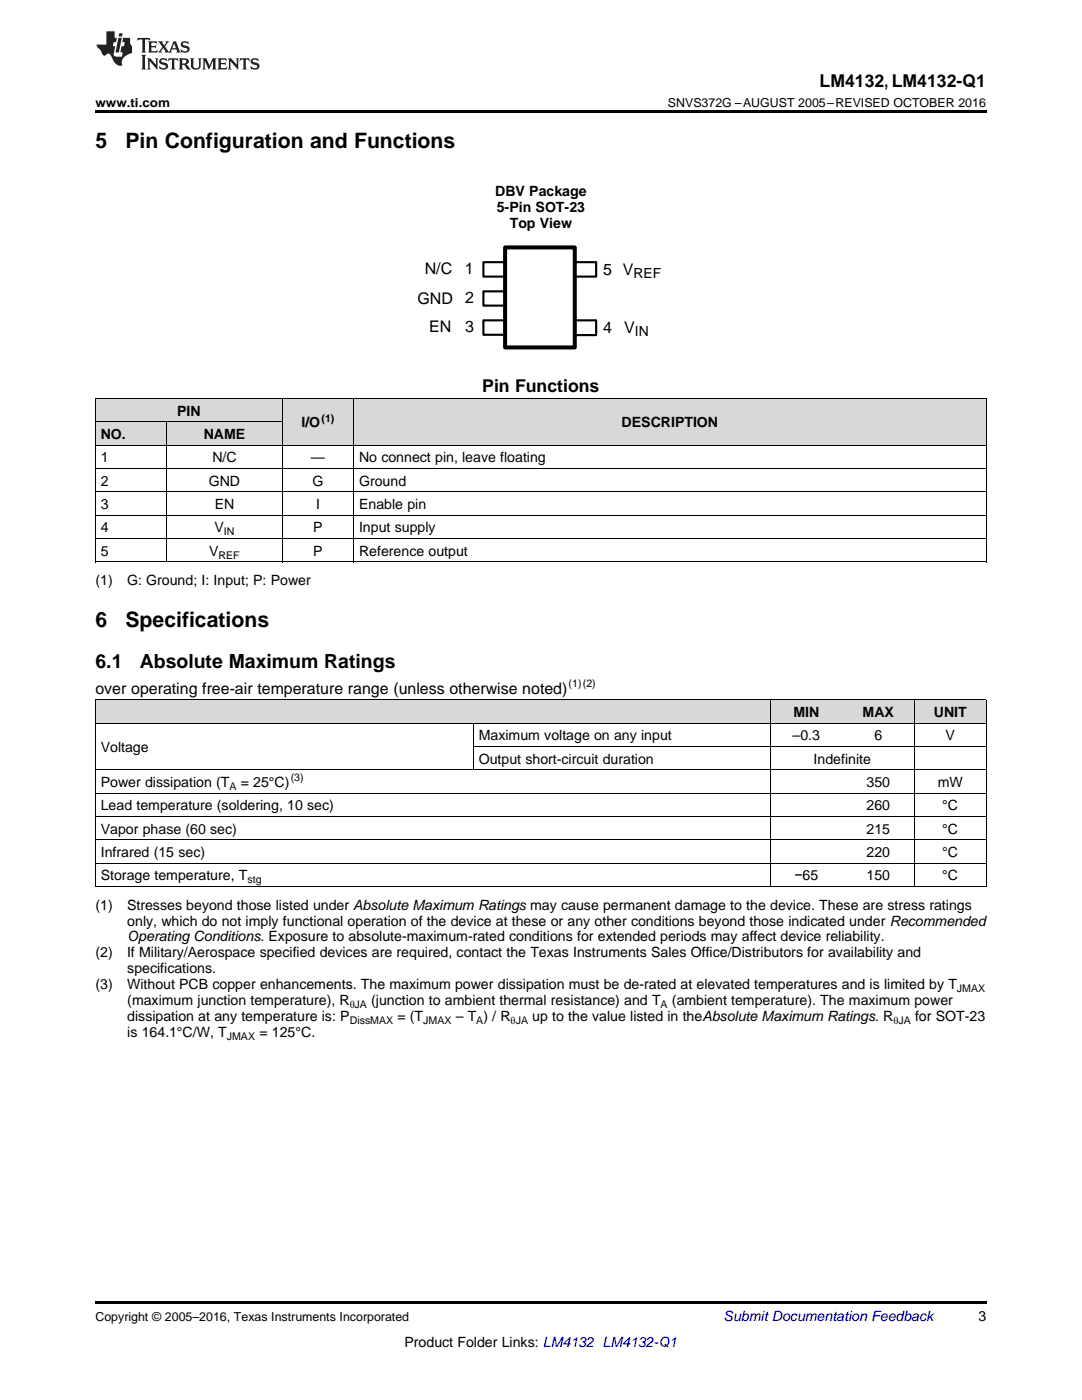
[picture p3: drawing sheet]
<svg xmlns="http://www.w3.org/2000/svg" width="216mm" height="279mm" viewBox="0 0 216 279" stroke-linecap="round" stroke-linejoin="round" font-family="sans-serif">
<defs><g id="words">
<g font-size="4.2">
<text x="19" y="29.6">5</text>
<text x="25" y="29.6">Pin Configuration and Functions</text>
<text x="19" y="125.2">6</text>
<text x="25" y="125.2">Specifications</text>
</g>
<g font-size="3.9">
<text x="19" y="133.3">6.1</text>
<text x="27.9" y="133.3">Absolute Maximum Ratings</text>
</g>
<g font-size="3.5">
<text x="163.5" y="17.3">LM4132, LM4132-Q1</text>
<text x="96.2" y="78.3">Pin Functions</text>
</g>
<g font-size="3.2">
<text x="84.7" y="54.8">N/C</text>
<text x="92.8" y="54.7">1</text>
<text x="120.4" y="54.9">5 V</text>
<text x="83.3" y="60.6">GND</text>
<text x="92.8" y="60.5">2</text>
<text x="85.7" y="66.3">EN</text>
<text x="92.8" y="66.3">3</text>
<text x="120.4" y="66.5">4</text>
<text x="124.6" y="66.5">V</text>
<text x="19" y="138.4">over operating free-air temperature range (unless otherwise noted)</text>
</g>
<g font-size="2.8">
<text x="98.8" y="39.2">DBV Package</text>
<text x="99.1" y="42.3">5-Pin SOT-23</text>
<text x="101.7" y="45.5">Top View</text>
<text x="126.4" y="55.5">REF</text>
<text x="126.7" y="67.1">IN</text>
<text x="35.3" y="83">PIN</text>
<text x="20.1" y="87.6">NO.</text>
<text x="40.6" y="87.6">NAME</text>
<text x="60.1" y="85.3">I/O</text>
<text x="124" y="85.3">DESCRIPTION</text>
<text x="20.1" y="92.3">1</text>
<text x="42.4" y="92.3">N/C</text>
<text x="62.1" y="92.3">—</text>
<text x="71.6" y="92.3">No connect pin, leave floating</text>
<text x="20.1" y="96.9">2</text>
<text x="20.1" y="101.6">3</text>
<text x="41.7" y="96.9">GND</text>
<text x="42.9" y="101.6">EN</text>
<text x="62.4" y="96.9">G</text>
<text x="63.1" y="101.6">I</text>
<text x="71.6" y="96.9">Ground</text>
<text x="71.6" y="101.6">Enable pin</text>
<text x="20.1" y="106.3">4</text>
<text x="42.8" y="106.3">V</text>
<text x="62.5" y="106.3">P</text>
<text x="71.6" y="106.3">Input supply</text>
<text x="20.1" y="110.9">5</text>
<text x="41.7" y="110.9">V</text>
<text x="62.5" y="110.9">P</text>
<text x="71.6" y="110.9">Reference output</text>
<text x="19" y="116.8">(1)</text>
<text x="25.4" y="116.8">G: Ground; I: Input; P: Power</text>
<text x="158.3" y="143.1">MIN</text>
<text x="172.1" y="143.1">MAX</text>
<text x="186.3" y="143.1">UNIT</text>
<text x="95.5" y="147.7">Maximum voltage on any input</text>
<text x="158.2" y="147.7">–0.3</text>
<text x="174.5" y="147.7">6</text>
<text x="188.7" y="147.7">V</text>
<text x="20.1" y="150.1">Voltage</text>
<text x="95.5" y="152.4">Output short-circuit duration</text>
<text x="162.3" y="152.4">Indefinite</text>
<text x="20.1" y="157.1">Power dissipation (T</text>
<text x="20.1" y="161.7">Lead temperature (soldering, 10 sec)</text>
<text x="48" y="157.1">= 25°C)</text>
<text x="172.9" y="157.1">350</text>
<text x="172.9" y="161.7">260</text>
<text x="187.1" y="157.1">mW</text>
<text x="188" y="161.7">°C</text>
<text x="20.1" y="166.4">Vapor phase (60 sec)</text>
<text x="172.9" y="166.4">215</text>
<text x="188" y="166.4">°C</text>
<text x="20.1" y="171">Infrared (15 sec)</text>
<text x="172.9" y="171">220</text>
<text x="188" y="171">°C</text>
<text x="20.1" y="175.7">Storage temperature, T</text>
<text x="158.5" y="175.7">−65</text>
<text x="172.9" y="175.7">150</text>
<text x="188" y="175.7">°C</text>
<text x="19" y="181.5">(1)</text>
<text x="25.4" y="181.5">Stresses beyond those listed under Absolute Maximum Ratings may cause permanent damage to the device. These are stress ratings</text>
<text x="25.4" y="184.7">only, which do not imply functional operation of the device at these or any other conditions beyond those indicated under Recommended</text>
<text x="19" y="191.1">(2)</text>
<text x="25.4" y="191.1">If Military/Aerospace specified devices are required, contact the Texas Instruments Sales Office/Distributors for availability and</text>
<text x="25.4" y="187.9">Operating Conditions. Exposure to absolute-maximum-rated conditions for extended periods may affect device reliability.</text>
<text x="19" y="197.4">(3)</text>
<text x="25.4" y="197.4">Without PCB copper enhancements. The maximum power dissipation must be de-rated at elevated temperatures and is limited by T</text>
<text x="25.4" y="194.2">specifications.</text>
<text x="25.4" y="200.6">(maximum junction temperature), R</text>
<text x="25.4" y="203.8">dissipation at any temperature is: P</text>
<text x="74.1" y="200.6">(junction to ambient thermal resistance) and T</text>
<text x="79.3" y="203.8">= (T</text>
<text x="90.9" y="203.8">– T ) / R</text>
<text x="106.2" y="203.8">up to the value listed in theAbsolute Maximum Ratings. R</text>
<text x="134.1" y="200.6">(ambient temperature). The maximum power</text>
<text x="182.6" y="203.8">for SOT-23</text>
<text x="25.4" y="206.9">is 164.1°C/W, T</text>
<text x="51.8" y="206.9">= 125°C.</text>
<text x="195.3" y="263.6">3</text>
<text x="80.7" y="268.9">Product Folder Links: LM4132 LM4132-Q1</text>
</g>
<text font-size="2.8" fill="#0000c8" x="144.4" y="263.6">Submit Documentation Feedback</text>
<g font-size="2.5">
<text x="19" y="21.4">www.ti.com</text>
<text x="133.3" y="21.4">SNVS372G –AUGUST 2005–REVISED OCTOBER 2016</text>
<text x="19" y="263.6">Copyright © 2005–2016, Texas Instruments Incorporated</text>
</g>
<g font-size="2.1">
<text x="64.2" y="84.2">(1)</text>
<text x="44.7" y="106.8">IN</text>
<text x="43.6" y="111.5">REF</text>
<text x="113.5" y="137.2">(1)(2)</text>
<text x="58" y="155.9">(3)</text>
<text x="45.8" y="157.6">A</text>
<text x="49.4" y="176.2">stg</text>
<text x="191" y="198">JMAX</text>
<text x="69.8" y="201.2">θJA</text>
<text x="131.8" y="201.2">A</text>
<text x="45.3" y="207.5">JMAX</text>
<text x="69.8" y="204.3">DissMAX</text>
<text x="84.5" y="204.3">JMAX</text>
<text x="95" y="204.3">A</text>
<text x="101.9" y="204.3">θJA</text>
<text x="178.3" y="204.3">θJA</text>
</g>
</g></defs>
<g fill="#d8d8d8">
<path d="M19 139.7h75.5v4.7h-75.5z"/>
<path d="M94.5 139.7h59.2v4.7h-59.2z"/>
<path d="M153.7 139.7h14.4v4.7h-14.4z"/>
<path d="M168.1 139.7h14.4v4.7h-14.4z"/>
<path d="M182.5 139.7h14.3v4.7h-14.3z"/>
<path d="M56.4 79.6h14.2v9.3h-14.2z"/>
<path d="M70.6 79.6h126.2v9.3h-126.2z"/>
<path d="M19 84.2h14.3v4.7h-14.3z"/>
<path d="M33.3 84.2h23.1v4.7h-23.1z"/>
<path d="M19 79.6h14.3v4.6h-14.3z"/>
<path d="M33.3 79.6h23.1v4.6h-23.1z"/>
</g>
<path d="M19 112.1l.2 .1zM56.3 112.1l.1 .1zM70.5 112.1l.1 .1zM196.7 112.1l.1 .1zM19 259.7h177.8v.5h-177.8z" fill="#000"/>
<g fill="none" stroke="#000" stroke-width=".2">
<path d="M19 79.5h177.8M19.1 79.6v32.6M56.3 79.6v32.6M70.5 79.6v32.6M196.8 79.6v32.6M19 98.2h177.8M19 93.5h177.8M19 88.8h177.8M19 84.2h37.4M33.2 84.2v28M19 112.1h177.8M19 107.5h177.8"/>
<path d="M19 102.8h177.8M19 139.6h177.8M19.1 139.7v37.3M153.7 139.7v37.3M182.4 139.7v37.3M196.8 139.7v37.3M19 158.3h177.8M19 153.6h177.8M19 144.3h177.8M94.4 144.4v9.3M94.5 149h102.3M19 176.9h177.8"/>
<path d="M19 172.2h177.8M19 167.6h177.8M19 162.9h177.8"/>
</g>
<path d="M114.6 63.9h4.4v3h-4.4z" fill-rule="evenodd" fill="#fff"/>
<path d="M114.6 63.9h4.4v3h-4.4z" fill="none" stroke="#000" stroke-width=".43"/>
<path d="M114.6 52.3h4.4v2.9h-4.4z" fill-rule="evenodd" fill="#fff"/>
<path d="M114.6 52.3h4.4v2.9h-4.4z" fill="none" stroke="#000" stroke-width=".43"/>
<path d="M96.5 52.3h4.3v2.9h-4.3z" fill-rule="evenodd" fill="#fff"/>
<path d="M96.5 52.3h4.3v2.9h-4.3z" fill="none" stroke="#000" stroke-width=".43"/>
<path d="M96.5 58.1h4.3v2.9h-4.3z" fill-rule="evenodd" fill="#fff"/>
<path d="M96.5 58.1h4.3v2.9h-4.3z" fill="none" stroke="#000" stroke-width=".43"/>
<path d="M96.5 63.9h4.3v2.9h-4.3z" fill-rule="evenodd" fill="#fff"/>
<path d="M96.5 63.9h4.3v2.9h-4.3z" fill="none" stroke="#000" stroke-width=".43"/>
<path d="M100.8 49.4h13.9v19.9h-13.9z" fill="none" stroke="#000" stroke-width=".8"/>
<path d="M19 22h177.8v.5h-177.8z" fill="#000"/>
<g fill="#231f20">
<path d="M27.5 7.6l-.1 .5 .4-.2h.6v.1v2.1l-.2 .4h1l-.3-.4v-2.1l.1-.1h.5l.5 .2-.2-.5zM29.5 8.3l.2 .3v1.5l-.2 .4h1.8l.2-.6a1.04 1.04 0 0 1-1.3 .2v-.7h.6l.3 .2v-.6l-.3 .2h-.6v-.6l.8-.1 .4 .3-.2-.5zM31.5 8.3l.9 1.1-.9 1.1h.8l-.2-.2 .5-.7 .4 .7-.2 .2h1.5l-.1-.2 .1-.4h.9l.1 .4-.2 .2h1l-.3-.3-.7-1.9h-.5l-.9 2-.8-1 .9-1h-.8l.1 .3-.3 .5-.4-.6 .2-.2zM34.7 8.6l.4 1h-.7zM36.3 8.4a.63 .63 0 0 0-.2 .7 .63 .63 0 0 0 .6 .4l.6 .2 .1 .2a.75 .75 0 0 1-.7 .4 .75 .75 0 0 1-.6-.5l.1 .7 .1-.1a1.11 1.11 0 0 0 1.5-.6 1.13 1.13 0 0 0-1.2-.8l-.1-.4a1.04 1.04 0 0 1 1.2 .2l-.2-.5-.1 .1-.5-.2zM28.2 10.9l.2 .4v2.2l-.2 .4h1l-.3-.4v-2.2l.3-.4zM29.3 11.6l.3 .4v1.5l-.3 .4h.8l-.2-.4v-1.3l1.5 1.7v-1.9l.2-.4h-.7l.2 .4v.9l-1.1-1.3zM32 11.8a.62 .62 0 0 0-.2 .7 .62 .62 0 0 0 .6 .4l.6 .1 .1 .3a.76 .76 0 0 1-.7 .3 .76 .76 0 0 1-.6-.4l.1 .7 .1-.1a1.11 1.11 0 0 0 1.5-.6 1.13 1.13 0 0 0-1.2-.8l-.1-.4a1.04 1.04 0 0 1 1.2 .2l-.2-.6-.1 .1-.5-.1zM33.7 11.6l-.2 .6a.61 .61 0 0 1 .8-.3v1.6l-.2 .4h.9l-.2-.4v-1.6a.63 .63 0 0 1 .8 .3l-.2-.6zM35.6 11.6l.3 .4v1.5l-.3 .4h1l-.2-.2v-.8l.5 .2a.76 .76 0 0 0 1.2 .7l-1-1a.58 .58 0 0 0 .6-.5 .58 .58 0 0 0-.5-.6zM36.4 11.9h.1a.45 .45 0 0 1 .5 .1 .45 .45 0 0 1 .1 .5l-.7 .2zM37.9 11.6l.2 .2a2.17 2.17 0 0 0 .3 1.9 .99 .99 0 0 0 1.6-.6v-1.1l.2-.4h-.7l.2 .2a1.92 1.92 0 0 1-.2 1.8 .6 .6 0 0 1-.9-.5v-1.1l.2-.4zM40.4 11.6l.2 .4v1.5l-.2 .4h.7l-.2-.4v-1.4l.8 1.8 .8-1.8v1.4l-.2 .4h.9l-.2-.4v-1.5l.2-.4h-.8l-.6 1.5-.6-1.5zM43.4 11.6l.2 .4v1.5l-.2 .4h1.8l.2-.6a1.04 1.04 0 0 1-1.3 .1v-.6h.5l.4 .2v-.6l-.4 .2h-.5v-.7h.8l.3 .3-.1-.6zM45.5 11.6l.2 .4v1.5l-.2 .4h.7l-.2-.4v-1.3l1.5 1.7v-1.9l.2-.4h-.7l.2 .4v.9l-1.1-1.3zM47.9 11.6l-.1 .6a.61 .61 0 0 1 .8-.3v1.6l-.3 .4h1l-.3-.4 .1-1.6a.63 .63 0 0 1 .7 .3l-.1-.6zM50.2 11.8a.62 .62 0 0 0-.2 .7 .62 .62 0 0 0 .6 .4l.6 .1 .2 .3a.76 .76 0 0 1-.8 .3 .76 .76 0 0 1-.6-.4l.1 .7 .2-.1a1.11 1.11 0 0 0 1.5-.6 1.13 1.13 0 0 0-1.3-.8l-.1-.4a1.04 1.04 0 0 1 1.2 .2l-.1-.6-.2 .1-.5-.1z"/>
<path d="M21.2 6.3v2.6h-1.9l.1 .4 .7 .9a.91 .91 0 0 0 1 .8 .56 .56 0 0 1 .5-.3 .56 .56 0 0 1 .5 .3l.4 .8a1.53 1.53 0 0 0 1.9 1.2 1.54 1.54 0 0 1 1-2.1l.9-.3v-1.4a1.52 1.52 0 0 1-.3-1.6h-1.4l-.2 .8h.5l-.2 .8h-.4l-.2 1v.2l.4 .1-.2 .8a1.93 1.93 0 0 1-1.6-.3l.3-1.8h-.5l.2-.8h.4l.2-.8h-.4v-1.3zM23.6 7.6l-.6 2.9h.7l.6-2.9zM23.8 6.6l-.1 .7h.6l.2-.7z"/>
</g>
<use href="#words"/>
</svg>
